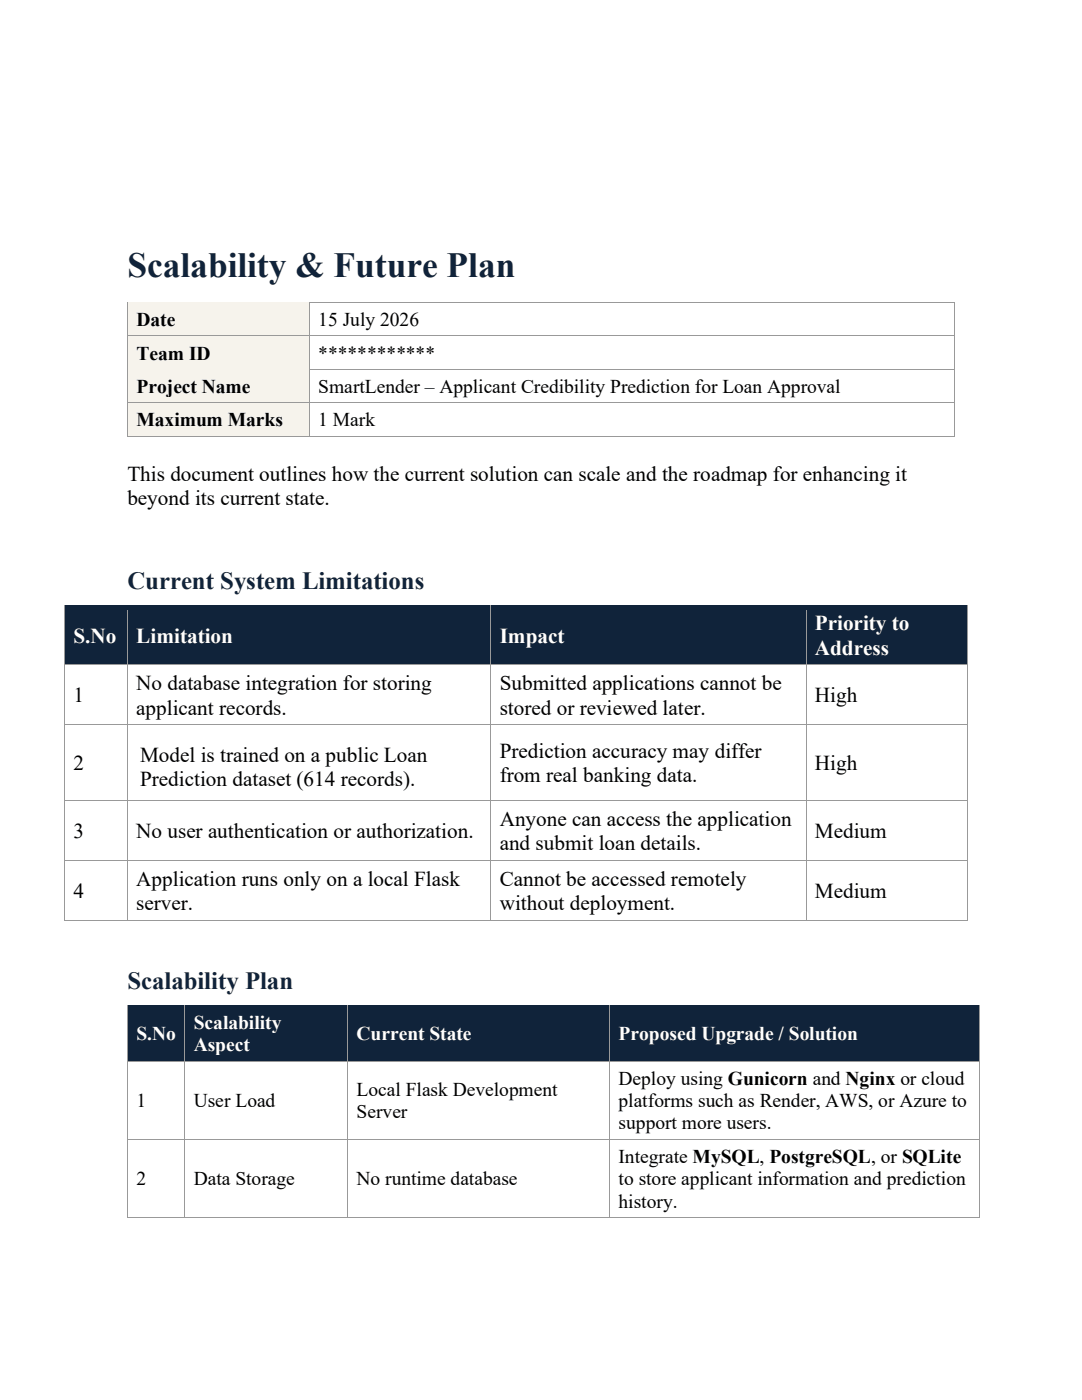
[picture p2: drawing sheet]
<svg xmlns="http://www.w3.org/2000/svg" width="216mm" height="279mm" viewBox="0 0 216 279" stroke-linecap="round" stroke-linejoin="round" font-family="sans-serif">
<defs><g id="words">
<text font-size="7.1" fill="#10233a" x="25.4" y="55.3">Scalability &amp; Future Plan</text>
<g font-size="5" fill="#10233a">
<text x="25.4" y="117.5">Current System Limitations</text>
<text x="25.4" y="197.4">Scalability Plan</text>
</g>
<g font-size="4.2">
<text x="25.4" y="95.9">This document outlines how the current solution can scale and the roadmap for enhancing it</text>
<text x="25.4" y="100.8">beyond its current state.</text>
<text x="27.2" y="137.7">No database integration for storing</text>
<text x="99.7" y="137.7">Submitted applications cannot be</text>
<text x="14.6" y="140.2">1</text>
<text x="27.2" y="142.6">applicant records.</text>
<text x="99.7" y="142.6">stored or reviewed later.</text>
<text x="162.6" y="140.2">High</text>
<text x="14.6" y="153.7">2</text>
<text x="27.9" y="152.1">Model is trained on a public Loan</text>
<text x="99.7" y="151.3">Prediction accuracy may differ</text>
<text x="162.6" y="153.7">High</text>
<text x="27.9" y="157">Prediction dataset (614 records).</text>
<text x="99.7" y="156.2">from real banking data.</text>
<text x="14.6" y="167.2">3</text>
<text x="27.2" y="167.2">No user authentication or authorization.</text>
<text x="99.7" y="164.8">Anyone can access the application</text>
<text x="162.6" y="167.2">Medium</text>
<text x="99.7" y="169.7">and submit loan details.</text>
<text x="14.6" y="179.2">4</text>
<text x="27.2" y="176.7">Application runs only on a local Flask</text>
<text x="99.7" y="176.7">Cannot be accessed remotely</text>
<text x="162.6" y="179.2">Medium</text>
<text x="27.2" y="181.6">server.</text>
<text x="99.7" y="181.6">without deployment.</text>
</g>
<g font-size="4.2" fill="#fff">
<text x="162.6" y="125.8">Priority to</text>
<text x="14.6" y="128.2">S.No</text>
<text x="27.2" y="128.2">Limitation</text>
<text x="99.7" y="128.2">Impact</text>
<text x="162.6" y="130.7">Address</text>
</g>
<g font-size="3.9">
<text x="27.2" y="65.1">Date</text>
<text x="63.5" y="65.1">15 July 2026</text>
<text x="27.2" y="71.8">Team ID</text>
<text x="63.5" y="71.8">************</text>
<text x="27.2" y="78.4">Project Name</text>
<text x="63.5" y="78.4">SmartLender – Applicant Credibility Prediction for Loan Approval</text>
<text x="27.2" y="85.1">Maximum Marks</text>
<text x="63.5" y="85.1">1 Mark</text>
<text x="27.2" y="220.9">1</text>
<text x="38.7" y="220.9">User Load</text>
<text x="71.1" y="218.7">Local Flask Development</text>
<text x="123.4" y="216.5">Deploy using Gunicorn and Nginx or cloud</text>
<text x="123.4" y="220.9">platforms such as Render, AWS, or Azure to</text>
<text x="71.1" y="223.2">Server</text>
<text x="123.4" y="225.4">support more users.</text>
<text x="123.4" y="232.1">Integrate MySQL, PostgreSQL, or SQLite</text>
<text x="27.2" y="236.5">2</text>
<text x="38.7" y="236.5">Data Storage</text>
<text x="71.1" y="236.5">No runtime database</text>
<text x="123.4" y="236.5">to store applicant information and prediction</text>
<text x="123.4" y="241">history.</text>
</g>
<g font-size="3.9" fill="#fff">
<text x="27.2" y="207.6">S.No</text>
<text x="38.7" y="205.4">Scalability</text>
<text x="38.7" y="209.8">Aspect</text>
<text x="71.1" y="207.6">Current State</text>
<text x="123.4" y="207.6">Proposed Upgrade / Solution</text>
</g>
</g></defs>
<g fill="#f6f3ec">
<path d="M25.5 60.4h36.2v6.6h-36.2z" fill-rule="evenodd"/>
<path d="M27.2 61.5h32.8v4.4h-32.8z" fill-rule="evenodd"/>
</g>
<g fill="#999">
<path d="M25.4 60.3l.1 1.2z" fill-rule="evenodd"/>
<path d="M25.4 60.3l.1 .1z" fill-rule="evenodd"/>
</g>
<path d="M25.5 60.4h36.2" fill="none" stroke="#999" stroke-width=".2"/>
<path d="M25.5 60.4h36.2v1.1h-36.2z" fill-rule="evenodd" fill="#f6f3ec"/>
<g fill="#999">
<path d="M61.7 60.4l.1 1.1z" fill-rule="evenodd"/>
<path d="M61.7 60.3l.1 .1z" fill-rule="evenodd"/>
</g>
<path d="M61.8 60.4h128.6" fill="none" stroke="#999" stroke-width=".2"/>
<g fill="#999">
<path d="M190.5 60.3v1.2z" fill-rule="evenodd"/>
<path d="M190.5 60.3v.1z" fill-rule="evenodd"/>
</g>
<path d="M25.5 65.9h36.3v1.1h-36.3z" fill-rule="evenodd" fill="#f6f3ec"/>
<path d="M25.5 61.5v5.5M61.8 61.5v5.5M190.5 61.5v5.5" fill="none" stroke="#999" stroke-width=".2"/>
<g fill="#f6f3ec">
<path d="M25.5 67.1h36.2v6.6h-36.2z" fill-rule="evenodd"/>
<path d="M27.2 68.2h32.8v4.4h-32.8z" fill-rule="evenodd"/>
</g>
<path d="M25.4 67l.1 1.1z" fill-rule="evenodd" fill="#999"/>
<path d="M25.5 67h36.2" fill="none" stroke="#999" stroke-width=".2"/>
<path d="M25.5 67.1h36.2v1h-36.2z" fill-rule="evenodd" fill="#f6f3ec"/>
<path d="M61.7 67l.1 1.1z" fill-rule="evenodd" fill="#999"/>
<path d="M61.8 67h128.6" fill="none" stroke="#999" stroke-width=".2"/>
<path d="M190.5 67v1.1z" fill-rule="evenodd" fill="#999"/>
<path d="M25.5 72.6h36.3v1.1h-36.3z" fill-rule="evenodd" fill="#f6f3ec"/>
<path d="M25.5 68.1v5.6M61.8 68.1v5.6M190.5 68.1v5.6" fill="none" stroke="#999" stroke-width=".2"/>
<g fill="#f6f3ec">
<path d="M25.5 73.8h36.2v6.5h-36.2z" fill-rule="evenodd"/>
<path d="M27.2 74.8h32.8v4.5h-32.8z" fill-rule="evenodd"/>
</g>
<path d="M25.4 73.7l.1 1.1z" fill-rule="evenodd" fill="#999"/>
<path d="M25.5 73.7h36.2" fill="none" stroke="#999" stroke-width=".2"/>
<path d="M25.5 73.8h36.2v1h-36.2z" fill-rule="evenodd" fill="#f6f3ec"/>
<path d="M61.7 73.7l.1 1.1z" fill-rule="evenodd" fill="#999"/>
<path d="M61.8 73.7h128.6" fill="none" stroke="#999" stroke-width=".2"/>
<path d="M190.5 73.7v1.1z" fill-rule="evenodd" fill="#999"/>
<path d="M25.5 79.3h36.3v1h-36.3z" fill-rule="evenodd" fill="#f6f3ec"/>
<path d="M25.5 74.8v5.5M61.8 74.8v5.5M190.5 74.8v5.5" fill="none" stroke="#999" stroke-width=".2"/>
<g fill="#f6f3ec">
<path d="M25.5 80.4h36.2v6.6h-36.2z" fill-rule="evenodd"/>
<path d="M27.2 81.5h32.8v4.4h-32.8z" fill-rule="evenodd"/>
</g>
<path d="M25.4 80.3l.1 1.2z" fill-rule="evenodd" fill="#999"/>
<path d="M25.5 80.4h36.2" fill="none" stroke="#999" stroke-width=".2"/>
<path d="M25.5 80.4h36.2v1.1h-36.2z" fill-rule="evenodd" fill="#f6f3ec"/>
<path d="M61.7 80.3l.1 1.2z" fill-rule="evenodd" fill="#999"/>
<path d="M61.8 80.4h128.6" fill="none" stroke="#999" stroke-width=".2"/>
<path d="M190.5 80.3v1.2z" fill-rule="evenodd" fill="#999"/>
<path d="M25.5 85.9h36.3v1.1h-36.3z" fill-rule="evenodd" fill="#f6f3ec"/>
<path d="M25.5 81.5v5.5" fill="none" stroke="#999" stroke-width=".2"/>
<g fill="#999">
<path d="M25.4 87l.1 .1z" fill-rule="evenodd"/>
<path d="M25.4 87l.1 .1z" fill-rule="evenodd"/>
</g>
<path d="M25.5 87.1h36.2M61.8 81.5v5.5" fill="none" stroke="#999" stroke-width=".2"/>
<path d="M61.7 87l.1 .1z" fill-rule="evenodd" fill="#999"/>
<path d="M61.8 87.1h128.6M190.5 81.5v5.5" fill="none" stroke="#999" stroke-width=".2"/>
<g fill="#999">
<path d="M190.5 87v.1z" fill-rule="evenodd"/>
<path d="M190.5 87v.1z" fill-rule="evenodd"/>
</g>
<g fill="#10233a">
<path d="M12.9 120.8h12.5v11.8h-12.5z" fill-rule="evenodd"/>
<path d="M14.6 124.3h9v4.9h-9z" fill-rule="evenodd"/>
<path d="M25.5 120.8h72.4v11.8h-72.4z" fill-rule="evenodd"/>
<path d="M27.2 124.3h69v4.9h-69z" fill-rule="evenodd"/>
<path d="M98 120.8h62.8v11.8h-62.8z" fill-rule="evenodd"/>
<path d="M99.7 124.3h59.4v4.9h-59.4z" fill-rule="evenodd"/>
<path d="M160.9 120.8h32v11.8h-32z" fill-rule="evenodd"/>
<path d="M162.6 121.9h28.6v4.8h-28.6z" fill-rule="evenodd"/>
<path d="M162.6 126.7h28.6v4.9h-28.6z" fill-rule="evenodd"/>
</g>
<g fill="#999">
<path d="M12.9 120.7l.1 1.2z" fill-rule="evenodd"/>
<path d="M12.9 120.7l.1 .1z" fill-rule="evenodd"/>
</g>
<path d="M13 120.8h12.4" fill="none" stroke="#999" stroke-width=".2"/>
<path d="M13 120.8h12.4v1.1h-12.4z" fill-rule="evenodd" fill="#10233a"/>
<g fill="#999">
<path d="M25.4 120.8l.1 1.1z" fill-rule="evenodd"/>
<path d="M25.4 120.7l.1 .1z" fill-rule="evenodd"/>
</g>
<path d="M25.5 120.8h72.4" fill="none" stroke="#999" stroke-width=".2"/>
<path d="M25.5 120.8h72.4v1.1h-72.4z" fill-rule="evenodd" fill="#10233a"/>
<g fill="#999">
<path d="M97.9 120.8l.1 1.1z" fill-rule="evenodd"/>
<path d="M97.9 120.7l.1 .1z" fill-rule="evenodd"/>
</g>
<path d="M98 120.8h62.8" fill="none" stroke="#999" stroke-width=".2"/>
<path d="M98 120.8h62.8v1.1h-62.8z" fill-rule="evenodd" fill="#10233a"/>
<g fill="#999">
<path d="M160.8 120.8l.1 1.1z" fill-rule="evenodd"/>
<path d="M160.8 120.7l.1 .1z" fill-rule="evenodd"/>
</g>
<path d="M160.9 120.8h32" fill="none" stroke="#999" stroke-width=".2"/>
<path d="M160.9 120.8h32v1.1h-32z" fill-rule="evenodd" fill="#10233a"/>
<g fill="#999">
<path d="M192.9 120.7l.1 1.2z" fill-rule="evenodd"/>
<path d="M192.9 120.7l.1 .1z" fill-rule="evenodd"/>
</g>
<path d="M12.9 131.6h12.5v1h-12.5z" fill-rule="evenodd" fill="#10233a"/>
<path d="M12.9 121.9v10.7" fill="none" stroke="#999" stroke-width=".2"/>
<path d="M25.4 131.6h72.5v1h-72.5z" fill-rule="evenodd" fill="#10233a"/>
<path d="M25.4 121.9v10.7" fill="none" stroke="#999" stroke-width=".2"/>
<path d="M97.9 131.6h63v1h-63z" fill-rule="evenodd" fill="#10233a"/>
<path d="M97.9 121.9v10.7" fill="none" stroke="#999" stroke-width=".2"/>
<path d="M160.9 131.6h32.1v1h-32.1z" fill-rule="evenodd" fill="#10233a"/>
<path d="M160.9 121.9v10.7M193 121.9v10.7" fill="none" stroke="#999" stroke-width=".2"/>
<path d="M12.9 132.6l.1 1.2z" fill-rule="evenodd" fill="#999"/>
<path d="M13 132.7h12.4" fill="none" stroke="#999" stroke-width=".2"/>
<path d="M25.4 132.6l.1 1.2z" fill-rule="evenodd" fill="#999"/>
<path d="M25.5 132.7h72.4" fill="none" stroke="#999" stroke-width=".2"/>
<path d="M97.9 132.6l.1 1.2z" fill-rule="evenodd" fill="#999"/>
<path d="M98 132.7h62.8" fill="none" stroke="#999" stroke-width=".2"/>
<path d="M160.8 132.6l.1 1.2z" fill-rule="evenodd" fill="#999"/>
<path d="M160.9 132.7h32" fill="none" stroke="#999" stroke-width=".2"/>
<path d="M192.9 132.6l.1 1.2z" fill-rule="evenodd" fill="#999"/>
<path d="M12.9 133.8v10.8M25.4 133.8v10.8M97.9 133.8v10.8M160.9 133.8v10.8M193 133.8v10.8" fill="none" stroke="#999" stroke-width=".2"/>
<path d="M12.9 144.6l.1 1.1z" fill-rule="evenodd" fill="#999"/>
<path d="M13 144.6h12.4" fill="none" stroke="#999" stroke-width=".2"/>
<path d="M25.4 144.6l.1 1.1z" fill-rule="evenodd" fill="#999"/>
<path d="M25.5 144.6h72.4" fill="none" stroke="#999" stroke-width=".2"/>
<path d="M97.9 144.6l.1 1.1z" fill-rule="evenodd" fill="#999"/>
<path d="M98 144.6h62.8" fill="none" stroke="#999" stroke-width=".2"/>
<path d="M160.8 144.6l.1 1.1z" fill-rule="evenodd" fill="#999"/>
<path d="M160.9 144.6h32" fill="none" stroke="#999" stroke-width=".2"/>
<path d="M192.9 144.6l.1 1.1z" fill-rule="evenodd" fill="#999"/>
<path d="M12.9 145.7v14M25.4 145.7v14M97.9 145.7v14M160.9 145.7v14M193 145.7v14" fill="none" stroke="#999" stroke-width=".2"/>
<path d="M12.9 159.7l.1 1.1z" fill-rule="evenodd" fill="#999"/>
<path d="M13 159.7h12.4" fill="none" stroke="#999" stroke-width=".2"/>
<path d="M25.4 159.7l.1 1.1z" fill-rule="evenodd" fill="#999"/>
<path d="M25.5 159.7h72.4" fill="none" stroke="#999" stroke-width=".2"/>
<path d="M97.9 159.7l.1 1.1z" fill-rule="evenodd" fill="#999"/>
<path d="M98 159.7h62.8" fill="none" stroke="#999" stroke-width=".2"/>
<path d="M160.8 159.7l.1 1.1z" fill-rule="evenodd" fill="#999"/>
<path d="M160.9 159.7h32" fill="none" stroke="#999" stroke-width=".2"/>
<path d="M192.9 159.7l.1 1.1z" fill-rule="evenodd" fill="#999"/>
<path d="M12.9 160.8v10.8M25.4 160.8v10.8M97.9 160.8v10.8M160.9 160.8v10.8M193 160.8v10.8" fill="none" stroke="#999" stroke-width=".2"/>
<path d="M12.9 171.6l.1 1.2z" fill-rule="evenodd" fill="#999"/>
<path d="M13 171.7h12.4" fill="none" stroke="#999" stroke-width=".2"/>
<path d="M25.4 171.6l.1 1.2z" fill-rule="evenodd" fill="#999"/>
<path d="M25.5 171.7h72.4" fill="none" stroke="#999" stroke-width=".2"/>
<path d="M97.9 171.6l.1 1.2z" fill-rule="evenodd" fill="#999"/>
<path d="M98 171.7h62.8" fill="none" stroke="#999" stroke-width=".2"/>
<path d="M160.8 171.6l.1 1.2z" fill-rule="evenodd" fill="#999"/>
<path d="M160.9 171.7h32" fill="none" stroke="#999" stroke-width=".2"/>
<path d="M192.9 171.6l.1 1.2z" fill-rule="evenodd" fill="#999"/>
<path d="M12.9 172.8v10.8" fill="none" stroke="#999" stroke-width=".2"/>
<g fill="#999">
<path d="M12.9 183.6l.1 .1z" fill-rule="evenodd"/>
<path d="M12.9 183.6l.1 .1z" fill-rule="evenodd"/>
</g>
<path d="M25.4 172.8v10.8M13 183.7h12.4" fill="none" stroke="#999" stroke-width=".2"/>
<path d="M25.4 183.6l.1 .1z" fill-rule="evenodd" fill="#999"/>
<path d="M97.9 172.8v10.8M25.5 183.7h72.4" fill="none" stroke="#999" stroke-width=".2"/>
<path d="M97.9 183.6l.1 .1z" fill-rule="evenodd" fill="#999"/>
<path d="M160.9 172.8v10.8M98 183.7h62.8" fill="none" stroke="#999" stroke-width=".2"/>
<path d="M160.8 183.6l.1 .1z" fill-rule="evenodd" fill="#999"/>
<path d="M193 172.8v10.8M160.9 183.7h32" fill="none" stroke="#999" stroke-width=".2"/>
<g fill="#999">
<path d="M192.9 183.6l.1 .1z" fill-rule="evenodd"/>
<path d="M192.9 183.6l.1 .1z" fill-rule="evenodd"/>
</g>
<g fill="#10233a">
<path d="M25.5 200.7h11.3v11h-11.3z" fill-rule="evenodd"/>
<path d="M27.2 203.9h7.9v4.5h-7.9z" fill-rule="evenodd"/>
<path d="M36.9 200.7h32.5v11h-32.5z" fill-rule="evenodd"/>
<path d="M38.7 201.7h28.9v4.5h-28.9z" fill-rule="evenodd"/>
<path d="M38.7 206.2h28.9v4.5h-28.9z" fill-rule="evenodd"/>
<path d="M69.4 200.7h52.2v11h-52.2z" fill-rule="evenodd"/>
<path d="M71.1 203.9h48.8v4.5h-48.8z" fill-rule="evenodd"/>
<path d="M121.7 200.7h73.7v11h-73.7z" fill-rule="evenodd"/>
<path d="M123.4 203.9h70.3v4.5h-70.3z" fill-rule="evenodd"/>
</g>
<g fill="#999">
<path d="M25.4 200.6l.1 1.1z" fill-rule="evenodd"/>
<path d="M25.4 200.6l.1 .1z" fill-rule="evenodd"/>
</g>
<path d="M25.5 200.6h11.3" fill="none" stroke="#999" stroke-width=".2"/>
<path d="M25.5 200.7h11.3v1h-11.3z" fill-rule="evenodd" fill="#10233a"/>
<g fill="#999">
<path d="M36.8 200.7l.1 1z" fill-rule="evenodd"/>
<path d="M36.8 200.6l.1 .1z" fill-rule="evenodd"/>
</g>
<path d="M36.9 200.6h32.5" fill="none" stroke="#999" stroke-width=".2"/>
<path d="M36.9 200.7h32.5v1h-32.5z" fill-rule="evenodd" fill="#10233a"/>
<g fill="#999">
<path d="M69.4 200.7v1z" fill-rule="evenodd"/>
<path d="M69.4 200.6v.1z" fill-rule="evenodd"/>
</g>
<path d="M69.4 200.6h52.2" fill="none" stroke="#999" stroke-width=".2"/>
<path d="M69.4 200.7h52.2v1h-52.2z" fill-rule="evenodd" fill="#10233a"/>
<g fill="#999">
<path d="M121.6 200.7l.1 1z" fill-rule="evenodd"/>
<path d="M121.6 200.6l.1 .1z" fill-rule="evenodd"/>
</g>
<path d="M121.7 200.6h73.7" fill="none" stroke="#999" stroke-width=".2"/>
<path d="M121.7 200.7h73.7v1h-73.7z" fill-rule="evenodd" fill="#10233a"/>
<g fill="#999">
<path d="M195.4 200.6l.1 1.1z" fill-rule="evenodd"/>
<path d="M195.4 200.6l.1 .1z" fill-rule="evenodd"/>
</g>
<path d="M25.5 210.7h11.4v1h-11.4z" fill-rule="evenodd" fill="#10233a"/>
<path d="M25.5 201.7v10" fill="none" stroke="#999" stroke-width=".2"/>
<path d="M36.9 210.7h32.5v1h-32.5z" fill-rule="evenodd" fill="#10233a"/>
<path d="M36.9 201.7v10" fill="none" stroke="#999" stroke-width=".2"/>
<path d="M69.4 210.7h52.3v1h-52.3z" fill-rule="evenodd" fill="#10233a"/>
<path d="M69.4 201.7v10" fill="none" stroke="#999" stroke-width=".2"/>
<path d="M121.7 210.7h73.7v1h-73.7z" fill-rule="evenodd" fill="#10233a"/>
<path d="M121.7 201.7v10M195.4 201.7v10" fill="none" stroke="#999" stroke-width=".2"/>
<path d="M25.4 211.7l.1 1.2z" fill-rule="evenodd" fill="#999"/>
<path d="M25.5 211.8h11.3" fill="none" stroke="#999" stroke-width=".2"/>
<path d="M36.8 211.7l.1 1.2z" fill-rule="evenodd" fill="#999"/>
<path d="M36.9 211.8h32.5" fill="none" stroke="#999" stroke-width=".2"/>
<path d="M69.4 211.7v1.2z" fill-rule="evenodd" fill="#999"/>
<path d="M69.4 211.8h52.2" fill="none" stroke="#999" stroke-width=".2"/>
<path d="M121.6 211.7l.1 1.2z" fill-rule="evenodd" fill="#999"/>
<path d="M121.7 211.8h73.7" fill="none" stroke="#999" stroke-width=".2"/>
<path d="M195.4 211.7l.1 1.2z" fill-rule="evenodd" fill="#999"/>
<path d="M25.5 212.9v14.4M36.9 212.9v14.4M69.4 212.9v14.4M121.7 212.9v14.4M195.4 212.9v14.4" fill="none" stroke="#999" stroke-width=".2"/>
<path d="M25.4 227.3l.1 1.2z" fill-rule="evenodd" fill="#999"/>
<path d="M25.5 227.4h11.3" fill="none" stroke="#999" stroke-width=".2"/>
<path d="M36.8 227.3l.1 1.2z" fill-rule="evenodd" fill="#999"/>
<path d="M36.9 227.4h32.5" fill="none" stroke="#999" stroke-width=".2"/>
<path d="M69.4 227.3v1.2z" fill-rule="evenodd" fill="#999"/>
<path d="M69.4 227.4h52.2" fill="none" stroke="#999" stroke-width=".2"/>
<path d="M121.6 227.3l.1 1.2z" fill-rule="evenodd" fill="#999"/>
<path d="M121.7 227.4h73.7" fill="none" stroke="#999" stroke-width=".2"/>
<path d="M195.4 227.3l.1 1.2z" fill-rule="evenodd" fill="#999"/>
<path d="M25.5 228.5v14.4" fill="none" stroke="#999" stroke-width=".2"/>
<g fill="#999">
<path d="M25.4 242.9l.1 .1z" fill-rule="evenodd"/>
<path d="M25.4 242.9l.1 .1z" fill-rule="evenodd"/>
</g>
<path d="M36.9 228.5v14.4M25.5 242.9h11.3" fill="none" stroke="#999" stroke-width=".2"/>
<path d="M36.8 242.9l.1 .1z" fill-rule="evenodd" fill="#999"/>
<path d="M69.4 228.5v14.4M36.9 242.9h32.5" fill="none" stroke="#999" stroke-width=".2"/>
<path d="M69.4 242.9v.1z" fill-rule="evenodd" fill="#999"/>
<path d="M121.7 228.5v14.4M69.4 242.9h52.2" fill="none" stroke="#999" stroke-width=".2"/>
<path d="M121.6 242.9l.1 .1z" fill-rule="evenodd" fill="#999"/>
<path d="M195.4 228.5v14.4M121.7 242.9h73.7" fill="none" stroke="#999" stroke-width=".2"/>
<g fill="#999">
<path d="M195.4 242.9l.1 .1z" fill-rule="evenodd"/>
<path d="M195.4 242.9l.1 .1z" fill-rule="evenodd"/>
</g>
<use href="#words"/>
</svg>
